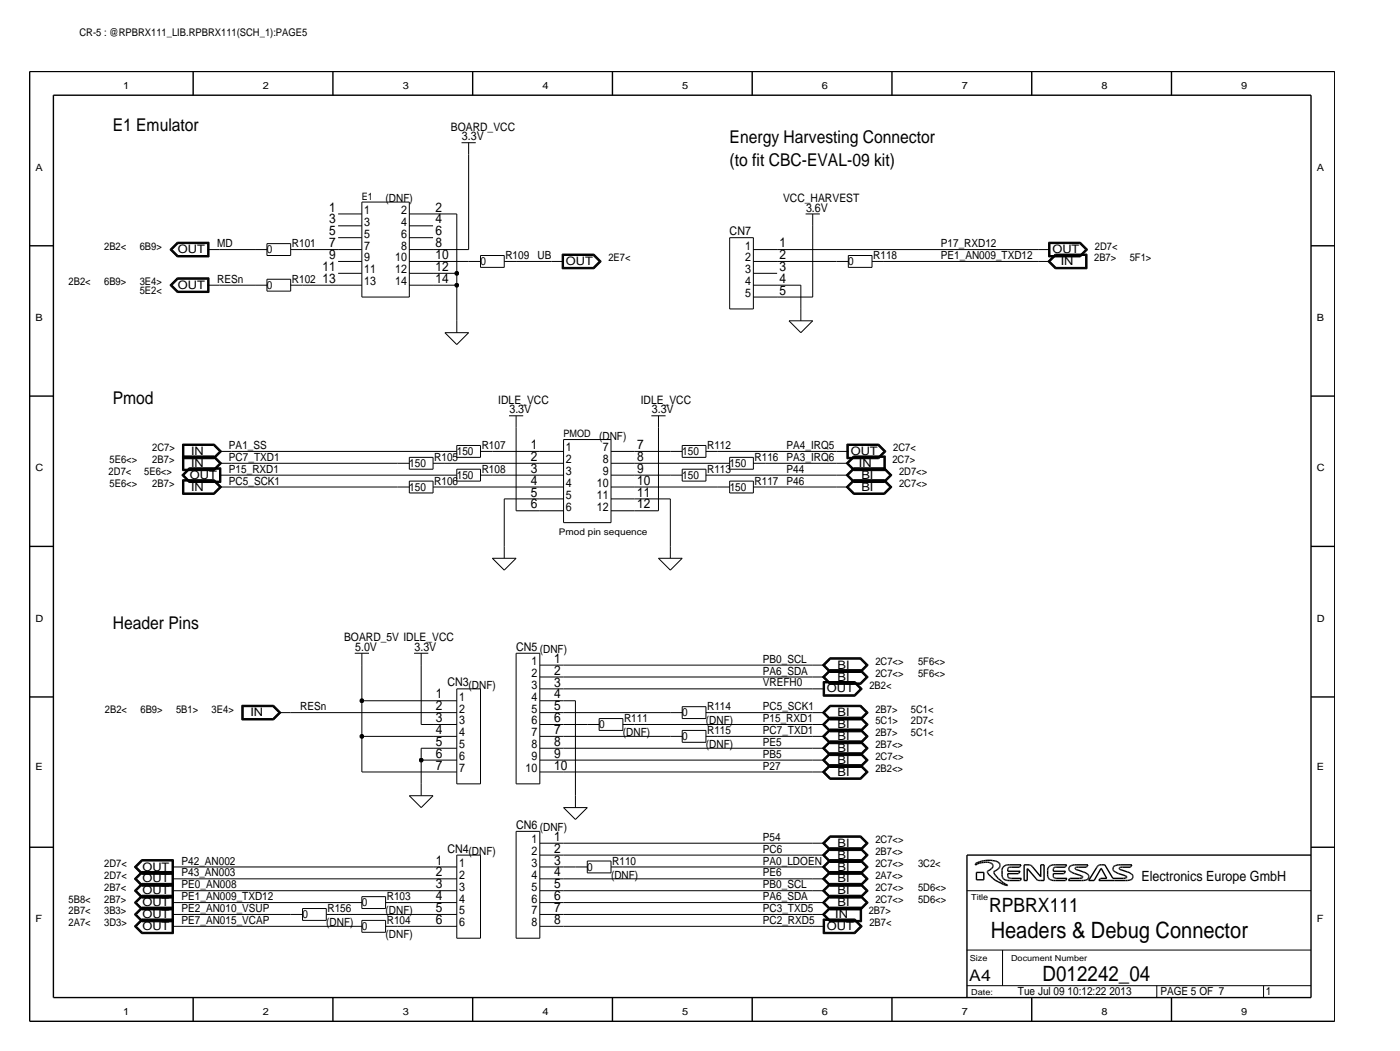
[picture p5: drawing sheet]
<svg xmlns="http://www.w3.org/2000/svg" width="300mm" height="225mm" viewBox="0 0 300 225" stroke-linecap="round" stroke-linejoin="round" font-family="sans-serif">
<defs><g id="words">
<text font-size="4.8" x="212.1" y="200.7">Headers &amp; Debug Connector</text>
<text font-size="4.5" x="223.2" y="209.9">D012242_04</text>
<text font-size="4.2" x="211.8" y="195.1">RPBRX111</text>
<g font-size="3.8">
<text x="24.1" y="28">E1 Emulator</text>
<text x="156.2" y="30.5">Energy Harvesting Connector</text>
<text x="156.2" y="35.6">(to fit CBC-EVAL-09 kit)</text>
<text x="24.1" y="86.4">Pmod</text>
<text x="24.1" y="134.7">Header Pins</text>
</g>
<text font-size="3.4" x="207.5" y="209.9">A4</text>
<text font-size="3" x="244.3" y="188.5">Electronics Europe GmbH</text>
<g font-size="2.9">
<text x="70.5" y="47.8">3</text>
<text x="70.5" y="45.3">1</text>
<text x="93.2" y="47.8">4</text>
<text x="93.2" y="45.3">2</text>
<text x="70.5" y="52.9">7</text>
<text x="70.5" y="50.3">5</text>
<text x="93.2" y="52.9">8</text>
<text x="93.2" y="50.3">6</text>
<text x="166.9" y="52.9">1</text>
<text x="69" y="58">11</text>
<text x="70.5" y="55.4">9</text>
<text x="93.2" y="55.4">10</text>
<text x="93.2" y="58">12</text>
<text x="166.9" y="58">3</text>
<text x="166.9" y="55.4">2</text>
<text x="69" y="60.5">13</text>
<text x="93.2" y="60.5">14</text>
<text x="166.9" y="63">5</text>
<text x="166.9" y="60.5">4</text>
<text x="113.6" y="101.1">3</text>
<text x="113.6" y="98.6">2</text>
<text x="113.6" y="96.1">1</text>
<text x="136.4" y="101.1">9</text>
<text x="136.4" y="98.6">8</text>
<text x="136.4" y="96.1">7</text>
<text x="113.6" y="106.2">5</text>
<text x="113.6" y="103.7">4</text>
<text x="136.4" y="106.2">11</text>
<text x="136.4" y="103.7">10</text>
<text x="113.6" y="108.8">6</text>
<text x="136.4" y="108.8">12</text>
<text x="118.6" y="141.8">1</text>
<text x="93.3" y="149.4">1</text>
<text x="118.6" y="149.4">4</text>
<text x="118.6" y="146.9">3</text>
<text x="118.6" y="144.3">2</text>
<text x="93.3" y="154.5">3</text>
<text x="93.3" y="151.9">2</text>
<text x="118.6" y="154.5">6</text>
<text x="118.6" y="151.9">5</text>
<text x="93.3" y="159.6">5</text>
<text x="93.3" y="157">4</text>
<text x="118.6" y="159.6">8</text>
<text x="118.6" y="157">7</text>
<text x="93.3" y="164.6">7</text>
<text x="93.3" y="162.1">6</text>
<text x="118.6" y="164.6">10</text>
<text x="118.6" y="162.1">9</text>
<text x="118.6" y="179.9">1</text>
<text x="93.3" y="185">1</text>
<text x="118.6" y="185">3</text>
<text x="118.6" y="182.4">2</text>
<text x="93.3" y="190">3</text>
<text x="93.3" y="187.5">2</text>
<text x="118.6" y="190">5</text>
<text x="118.6" y="187.5">4</text>
<text x="93.3" y="197.7">6</text>
<text x="93.3" y="195.1">5</text>
<text x="93.3" y="192.6">4</text>
<text x="118.6" y="197.7">8</text>
<text x="118.6" y="195.1">7</text>
<text x="118.6" y="192.6">6</text>
</g>
<g font-size="2.6">
<text x="98.9" y="30">3.3V</text>
<text x="78" y="45.8">1</text>
<text x="85.9" y="45.8">2</text>
<text x="172.6" y="45.3">3.6V</text>
<text x="78" y="53.4">7</text>
<text x="78" y="50.8">5</text>
<text x="78" y="48.3">3</text>
<text x="85.9" y="53.4">8</text>
<text x="85.9" y="50.8">6</text>
<text x="85.9" y="48.3">4</text>
<text x="156.2" y="50.3">CN7</text>
<text x="159.5" y="53.4">1</text>
<text x="78" y="58.5">11</text>
<text x="78" y="55.9">9</text>
<text x="84.6" y="58.5">12</text>
<text x="84.6" y="55.9">10</text>
<text x="159.5" y="58.5">3</text>
<text x="159.5" y="55.9">2</text>
<text x="78" y="61">13</text>
<text x="84.6" y="61">14</text>
<text x="159.5" y="63.6">5</text>
<text x="159.5" y="61">4</text>
<text x="109.1" y="88.4">3.3V</text>
<text x="139.5" y="88.4">3.3V</text>
<text x="121.2" y="101.6">3</text>
<text x="121.2" y="99.1">2</text>
<text x="121.2" y="96.6">1</text>
<text x="129" y="101.6">9</text>
<text x="129" y="99.1">8</text>
<text x="129" y="96.6">7</text>
<text x="121.2" y="106.7">5</text>
<text x="121.2" y="104.2">4</text>
<text x="127.8" y="106.7">11</text>
<text x="127.8" y="104.2">10</text>
<text x="121.2" y="109.3">6</text>
<text x="127.8" y="109.3">12</text>
<text x="76" y="139.2">5.0V</text>
<text x="88.7" y="139.2">3.3V</text>
<text x="110.5" y="139.2">CN5</text>
<text x="113.8" y="142.3">1</text>
<text x="95.8" y="146.9">CN3(DNF)</text>
<text x="98.3" y="149.9">1</text>
<text x="113.8" y="144.8">2</text>
<text x="113.8" y="147.4">3</text>
<text x="113.8" y="149.9">4</text>
<text x="98.3" y="155">3</text>
<text x="98.3" y="152.4">2</text>
<text x="113.8" y="155">6</text>
<text x="113.8" y="152.4">5</text>
<text x="98.3" y="160.1">5</text>
<text x="98.3" y="157.5">4</text>
<text x="113.8" y="160.1">8</text>
<text x="113.8" y="157.5">7</text>
<text x="98.3" y="165.2">7</text>
<text x="98.3" y="162.6">6</text>
<text x="112.5" y="165.1">10</text>
<text x="113.8" y="162.6">9</text>
<text x="110.5" y="177.3">CN6</text>
<text x="95.8" y="182.4">CN4(DNF)</text>
<text x="98.3" y="185.5">1</text>
<text x="113.8" y="185.5">3</text>
<text x="113.8" y="182.9">2</text>
<text x="113.8" y="180.4">1</text>
<text x="98.3" y="190.5">3</text>
<text x="98.3" y="188">2</text>
<text x="113.8" y="190.5">5</text>
<text x="113.8" y="188">4</text>
<text x="98.3" y="195.6">5</text>
<text x="98.3" y="193.1">4</text>
<text x="113.8" y="195.6">7</text>
<text x="113.8" y="193.1">6</text>
<text x="98.3" y="198.2">6</text>
<text x="113.8" y="198.2">8</text>
</g>
<g font-size="2.5">
<text x="96.5" y="28">BOARD_VCC</text>
<text x="167.6" y="43.2">VCC_HARVEST</text>
<text x="38.1" y="54.2">OUT</text>
<text x="121.2" y="56.7">OUT</text>
<text x="225.3" y="54.2">OUT</text>
<text x="227.1" y="56.7">IN</text>
<text x="38.1" y="61.8">OUT</text>
<text x="106.7" y="86.4">IDLE_VCC</text>
<text x="137.2" y="86.4">IDLE_VCC</text>
<text x="40.9" y="99.9">IN</text>
<text x="40.9" y="97.3">IN</text>
<text x="182.1" y="97.3">OUT</text>
<text x="183.9" y="99.9">IN</text>
<text x="40.6" y="102.4">OUT</text>
<text x="40.9" y="105">IN</text>
<text x="184.4" y="105">BI</text>
<text x="184.4" y="102.4">BI</text>
<text x="73.7" y="137.2">BOARD_5V IDLE_VCC</text>
<text x="179.3" y="143.1">BI</text>
<text x="177" y="148.1">OUT</text>
<text x="179.3" y="145.6">BI</text>
<text x="53.6" y="153.2">IN</text>
<text x="179.3" y="153.2">BI</text>
<text x="179.3" y="155.8">BI</text>
<text x="179.3" y="158.3">BI</text>
<text x="179.3" y="160.8">BI</text>
<text x="179.3" y="163.4">BI</text>
<text x="179.3" y="165.9">BI</text>
<text x="179.3" y="181.2">BI</text>
<text x="179.3" y="183.7">BI</text>
<text x="30.5" y="191.3">OUT</text>
<text x="30.5" y="188.8">OUT</text>
<text x="30.5" y="186.2">OUT</text>
<text x="179.3" y="186.2">BI</text>
<text x="179.3" y="188.8">BI</text>
<text x="179.3" y="191.3">BI</text>
<text x="30.5" y="196.4">OUT</text>
<text x="30.5" y="193.9">OUT</text>
<text x="178.8" y="196.4">IN</text>
<text x="179.3" y="193.9">BI</text>
<text x="30.5" y="198.9">OUT</text>
<text x="177" y="198.9">OUT</text>
</g>
<g font-size="2.4">
<text x="82.5" y="43.2">(DNF)</text>
<text x="46.5" y="52.9">MD</text>
<text x="62.5" y="52.9">R101</text>
<text x="201.4" y="52.9">P17_RXD12</text>
<text x="57.1" y="54.2">0</text>
<text x="102.9" y="56.7">0</text>
<text x="108.2" y="55.4">R109</text>
<text x="115.1" y="55.4">UB</text>
<text x="181.6" y="56.7">0</text>
<text x="186.9" y="55.4">R118</text>
<text x="201.4" y="55.4">PE1_AN009_TXD12</text>
<text x="46.5" y="60.5">RESn</text>
<text x="57.1" y="61.8">0</text>
<text x="62.5" y="60.5">R102</text>
<text x="128.3" y="94">(DNF)</text>
<text x="49" y="98.6">PC7_TXD1</text>
<text x="49" y="96.1">PA1_SS</text>
<text x="49" y="101.1">P15_RXD1</text>
<text x="87.6" y="99.9">150</text>
<text x="93" y="98.6">R105</text>
<text x="97.8" y="97.3">150</text>
<text x="103.1" y="101.1">R108</text>
<text x="103.1" y="96.1">R107</text>
<text x="146.1" y="97.3">150</text>
<text x="151.4" y="101.1">R113</text>
<text x="151.4" y="96.1">R112</text>
<text x="156.2" y="99.9">150</text>
<text x="161.5" y="98.6">R116</text>
<text x="168.4" y="96.1">PA4_IRQ5</text>
<text x="168.4" y="98.6">PA3_IRQ6</text>
<text x="168.4" y="101.1">P44</text>
<text x="49" y="103.7">PC5_SCK1</text>
<text x="87.6" y="105">150</text>
<text x="93" y="103.7">R106</text>
<text x="97.8" y="102.4">150</text>
<text x="146.1" y="102.4">150</text>
<text x="156.2" y="105">150</text>
<text x="161.5" y="103.7">R117</text>
<text x="168.4" y="103.7">P46</text>
<text x="115.6" y="139.8">(DNF)</text>
<text x="163.3" y="141.8">PB0_SCL</text>
<text x="163.3" y="146.9">VREFH0</text>
<text x="163.3" y="144.3">PA6_SDA</text>
<text x="64.3" y="151.9">RESn</text>
<text x="128.3" y="155.8">0</text>
<text x="133.6" y="154.5">R111</text>
<text x="146" y="153.2">0</text>
<text x="151.1" y="155">(DNF)</text>
<text x="151.4" y="151.9">R114</text>
<text x="163.3" y="151.9">PC5_SCK1</text>
<text x="163.3" y="154.5">P15_RXD1</text>
<text x="133.4" y="157.5">(DNF)</text>
<text x="146" y="158.3">0</text>
<text x="151.1" y="160.1">(DNF)</text>
<text x="151.4" y="157">R115</text>
<text x="163.3" y="157">PC7_TXD1</text>
<text x="163.3" y="159.6">PE5</text>
<text x="163.3" y="164.6">P27</text>
<text x="163.3" y="162.1">PB5</text>
<text x="115.6" y="177.9">(DNF)</text>
<text x="163.3" y="179.9">P54</text>
<text x="38.9" y="185">P42_AN002</text>
<text x="131.1" y="185">R110</text>
<text x="163.3" y="185">PA0_LDOEN</text>
<text x="163.3" y="182.4">PC6</text>
<text x="38.9" y="190">PE0_AN008</text>
<text x="38.9" y="187.5">P43_AN003</text>
<text x="125.7" y="186.2">0</text>
<text x="130.8" y="188">(DNF)</text>
<text x="163.3" y="190">PB0_SCL</text>
<text x="163.3" y="187.5">PE6</text>
<text x="38.9" y="195.1">PE2_AN010_VSUP</text>
<text x="38.9" y="197.7">PE7_AN015_VCAP</text>
<text x="38.9" y="192.6">PE1_AN009_TXD12</text>
<text x="64.8" y="196.4">0</text>
<text x="70.1" y="195.1">R156</text>
<text x="77.5" y="193.9">0</text>
<text x="82.6" y="195.6">(DNF)</text>
<text x="82.8" y="197.7">R104</text>
<text x="82.8" y="192.6">R103</text>
<text x="163.3" y="192.6">PA6_SDA</text>
<text x="163.3" y="195.1">PC3_TXD5</text>
<text x="163.3" y="197.7">PC2_RXD5</text>
<text x="69.9" y="198.2">(DNF)</text>
<text x="77.5" y="198.9">0</text>
<text x="82.6" y="200.7">(DNF)</text>
<text x="217.9" y="212.9">Tue Jul 09 10:12:22 2013</text>
<text x="248.4" y="212.9">PAGE 5 OF 7</text>
<text x="271" y="212.9">1</text>
</g>
<g font-size="2.3">
<text x="17" y="7.7">CR-5 : @RPBRX111_LIB.RPBRX111(SCH_1):PAGE5</text>
<text x="22.3" y="53.4">2B2&lt;</text>
<text x="29.9" y="53.4">6B9&gt;</text>
<text x="234.4" y="53.4">2D7&lt;</text>
<text x="130.2" y="55.9">2E7&lt;</text>
<text x="234.2" y="55.9">2B7&gt;</text>
<text x="241.9" y="55.9">5F1&gt;</text>
<text x="14.7" y="61">2B2&lt;</text>
<text x="22.3" y="61">6B9&gt;</text>
<text x="29.9" y="62.8">5E2&lt;</text>
<text x="29.9" y="61">3E4&gt;</text>
<text x="23.3" y="101.7">2D7&lt;</text>
<text x="23.5" y="99.1">5E6&lt;&gt;</text>
<text x="30.9" y="101.7">5E6&lt;&gt;</text>
<text x="32.6" y="99.1">2B7&gt;</text>
<text x="32.6" y="96.6">2C7&gt;</text>
<text x="191.1" y="99.1">2C7&gt;</text>
<text x="191.2" y="96.6">2C7&lt;</text>
<text x="192.5" y="101.7">2D7&lt;&gt;</text>
<text x="23.5" y="104.2">5E6&lt;&gt;</text>
<text x="32.6" y="104.2">2B7&gt;</text>
<text x="192.5" y="104.2">2C7&lt;&gt;</text>
<text x="187.4" y="142.3">2C7&lt;&gt;</text>
<text x="196.5" y="142.3">5F6&lt;&gt;</text>
<text x="186.1" y="147.4">2B2&lt;</text>
<text x="187.4" y="144.8">2C7&lt;&gt;</text>
<text x="196.5" y="144.8">5F6&lt;&gt;</text>
<text x="22.5" y="152.4">2B2&lt;</text>
<text x="30.1" y="152.4">6B9&gt;</text>
<text x="37.7" y="152.4">5B1&gt;</text>
<text x="45.3" y="152.4">3E4&gt;</text>
<text x="187.4" y="152.4">2B7&gt;</text>
<text x="187.4" y="155">5C1&gt;</text>
<text x="195" y="152.4">5C1&lt;</text>
<text x="195" y="155">2D7&lt;</text>
<text x="187.4" y="160.1">2B7&lt;&gt;</text>
<text x="187.4" y="157.5">2B7&gt;</text>
<text x="195" y="157.5">5C1&lt;</text>
<text x="187.4" y="165.2">2B2&lt;&gt;</text>
<text x="187.4" y="162.6">2C7&lt;&gt;</text>
<text x="22.3" y="185.5">2D7&lt;</text>
<text x="187.4" y="180.4">2C7&lt;&gt;</text>
<text x="187.4" y="185.5">2C7&lt;&gt;</text>
<text x="187.4" y="182.9">2B7&lt;&gt;</text>
<text x="196.5" y="185.5">3C2&lt;</text>
<text x="22.3" y="190.5">2B7&lt;</text>
<text x="22.3" y="188">2D7&lt;</text>
<text x="187.4" y="188">2A7&lt;&gt;</text>
<text x="187.4" y="190.5">2C7&lt;&gt;</text>
<text x="196.5" y="190.5">5D6&lt;&gt;</text>
<text x="14.7" y="193.1">5B8&lt;</text>
<text x="14.7" y="195.6">2B7&lt;</text>
<text x="22.3" y="193.1">2B7&gt;</text>
<text x="22.3" y="195.6">3B3&gt;</text>
<text x="186" y="195.6">2B7&gt;</text>
<text x="187.4" y="193.1">2C7&lt;&gt;</text>
<text x="196.5" y="193.1">5D6&lt;&gt;</text>
<text x="14.7" y="198.2">2A7&lt;</text>
<text x="22.3" y="198.2">3D3&gt;</text>
<text x="186.1" y="198.2">2B7&lt;</text>
</g>
<g font-size="2.2">
<text x="77.5" y="42.7">E1</text>
<text x="120.6" y="93.5">PMOD</text>
</g>
<g font-size="2.1">
<text x="26.4" y="19.1">1</text>
<text x="56.3" y="19.1">2</text>
<text x="86.2" y="19.1">3</text>
<text x="116.1" y="19.1">4</text>
<text x="146.1" y="19.1">5</text>
<text x="176" y="19.1">6</text>
<text x="205.9" y="19.1">7</text>
<text x="235.8" y="19.1">8</text>
<text x="265.7" y="19.1">9</text>
<text x="7.6" y="36.5">A</text>
<text x="281.9" y="36.5">A</text>
<text x="7.6" y="68.7">B</text>
<text x="281.9" y="68.7">B</text>
<text x="7.6" y="100.8">C</text>
<text x="281.9" y="100.8">C</text>
<text x="7.6" y="133">D</text>
<text x="281.9" y="133">D</text>
<text x="7.6" y="164.7">E</text>
<text x="281.9" y="164.7">E</text>
<text x="7.6" y="197.3">F</text>
<text x="281.9" y="197.3">F</text>
<text x="26.4" y="217.2">1</text>
<text x="56.3" y="217.2">2</text>
<text x="86.2" y="217.2">3</text>
<text x="116.1" y="217.2">4</text>
<text x="146.1" y="217.2">5</text>
<text x="176" y="217.2">6</text>
<text x="205.9" y="217.2">7</text>
<text x="235.8" y="217.2">8</text>
<text x="265.7" y="217.2">9</text>
</g>
<text font-size="2" x="119.6" y="114.4">Pmod pin sequence</text>
<g font-size="1.8">
<text x="207.9" y="192.6">Title</text>
<text x="207.6" y="205.7">Size</text>
<text x="216.5" y="205.7">Document Number</text>
<text x="207.9" y="212.9">Date:</text>
</g>
</g></defs>
<!-- layer: Nets -->
<g fill="none" stroke="#000" stroke-width=".21">
<path d="M100.3 33.1v20.3zM47 53.4h7.6zM64.8 53.4h7.6zM92.7 45.8h5.1zM92.7 53.4h7.6zM92.7 58.5h5.1zM92.7 55.9h7.6zM97.8 45.8v12.7zM97.8 58.5v2.5zM110.5 55.9h7.6zM166.4 55.9h12.7zM166.4 53.4h55.8z"/>
<path d="M174 48.3v15.3zM189.2 55.9h33.1zM47 61h7.6zM64.8 61h7.6zM92.7 61h5.1zM97.8 61v7.6zM166.4 61h5.1zM166.4 63.6h7.6zM171.4 61v5.1zM49.5 96.6h45.7zM49.5 99.1h35.6zM95.2 99.1h20.4z"/>
<path d="M105.4 96.6h10.2zM110.5 91.5v17.8zM135.9 99.1h17.8zM135.9 96.6h7.6zM141 91.5v17.8zM153.7 96.6h25.4zM163.8 99.1h15.3zM49.5 104.2h35.6zM49.5 101.7h45.7zM95.3 104.2h20.3zM105.4 101.7h10.2zM107.9 106.7h7.7z"/>
<path d="M107.9 106.7v10.2zM110.5 109.3h5.1zM135.9 106.7h7.6zM135.9 101.7h7.6zM135.9 104.2h17.8zM135.9 109.3h5.1zM143.5 106.7v10.2zM153.7 101.7h25.4zM163.8 104.2h15.3zM62.2 152.5h30.5zM77.5 157.5v7.7zM77.5 149.9v7.6z"/>
<path d="M77.5 142.3v7.6zM77.5 157.5h15.2zM77.5 149.9h15.2zM90.2 142.3v12.7zM90.2 155h2.5zM120.6 149.9h2.6zM120.6 144.8h53.4zM120.6 142.3h53.4zM120.6 155h5.1zM120.6 147.4h53.4zM120.7 152.5h22.8zM120.7 157.5h22.8z"/>
<path d="M123.2 149.9v20.3zM135.9 155h38.1zM153.7 157.5h20.3zM153.7 152.5h20.3zM77.5 165.2h15.2zM90.2 160.1v2.5zM90.2 162.6v5.1zM90.2 160.1h2.5zM90.2 162.6h2.5zM120.6 165.2h53.4zM120.6 162.6h53.4zM120.6 160.1h53.4z"/>
<path d="M39.4 193.1h35.5zM39.4 198.2h35.5zM39.4 195.6h22.8zM39.4 185.5h53.3zM39.4 188h53.3zM39.4 190.6h53.3zM72.4 195.6h20.3zM85.1 193.1h7.6zM85.1 198.2h7.6zM120.6 188h53.4zM120.6 182.9h53.4zM120.6 180.4h53.4z"/>
<path d="M120.6 185.5h2.6zM120.6 198.2h53.4zM120.6 195.6h53.4zM120.6 193.1h53.4zM120.6 190.6h53.4zM133.3 185.5h40.7z"/>
</g>
<g fill="#000" stroke="#000" stroke-width=".21">
<circle cx="97.8" cy="58.5" r=".41"/>
<circle cx="97.8" cy="61" r=".41"/>
<circle cx="77.5" cy="149.9" r=".41"/>
<circle cx="77.5" cy="157.5" r=".41"/>
<circle cx="90.2" cy="162.6" r=".41"/>
</g>
<!-- layer: Components -->
<g fill="none" stroke="#000" stroke-width=".21">
<path d="M98.8 30.5h3.1zM100.3 30.5v2.6zM36.4 53.4l1.5 1.6zM36.4 53.4l1.5-1.6zM36.5 53.4l1.5-1.5zM36.5 53.4l1.5 1.5zM36.7 53.4l1.3-1.4zM36.7 53.4l1.3 1.4zM36.8 53.4l1.3-1.3zM36.8 53.4l1.3 1.3zM37.9 59.4h6.9zM37.9 51.8h6.9z"/>
<path d="M37.9 55h6.9zM38 54.9h6.7zM38 59.5h6.7zM38 51.9h6.7zM38 54.8h6.6zM38 59.6h6.6zM38 52h6.6zM38.1 59.7h6.3zM38.1 52.1h6.3zM38.1 54.7h6.3zM44.4 53.4h2.6zM44.4 59.7v2.6z"/>
<path d="M44.4 52.1v2.6zM44.6 59.6v2.8zM44.6 52v2.8zM44.7 59.5v3zM44.7 51.9v3zM44.8 59.4v3.2zM44.8 51.8v3.2zM54.6 53.4h2.5zM57.1 54.7h5.1zM57.1 59.7v2.6zM57.1 59.7h5.1zM57.1 52.1v2.6z"/>
<path d="M57.1 52.1h5.1zM62.2 59.7v2.6zM62.2 53.4h2.6zM62.2 52.1v2.6zM72.4 58.5h5.1zM72.4 55.9h5.1zM72.4 53.4h5.1zM72.4 50.9h5.1zM72.4 48.3h5.1zM72.4 45.8h5.1zM77.5 43.2h10.1zM77.5 43.2v20.4z"/>
<path d="M87.6 43.2v20.4zM87.6 58.5h5.1zM87.6 55.9h5.1zM87.6 53.4h5.1zM87.6 50.9h5.1zM87.6 48.3h5.1zM87.6 45.8h5.1zM100.3 55.9h2.6zM102.9 57.2h5zM102.9 54.7v2.5zM102.9 54.7h5.1zM107.9 55.9h2.6z"/>
<path d="M107.9 54.7v2.5zM118.1 55.9h2.6zM120.3 54.4h6.9zM120.3 57.5h6.9zM120.3 54.4v3.1zM120.4 54.5h6.7zM120.4 54.5v2.9zM120.4 57.4h6.7zM120.5 54.6v2.7zM120.5 57.3h6.6zM120.5 54.6h6.6zM120.6 54.7h6.4z"/>
<path d="M120.6 54.7v2.5zM120.6 57.2h6.4zM127 57.2l1.3-1.3zM127 54.7l1.3 1.2zM127.1 57.3l1.3-1.4zM127.1 54.6l1.3 1.3zM127.1 54.5l1.5 1.4zM127.1 57.4l1.5-1.5zM127.2 54.4l1.5 1.5zM127.2 57.5l1.5-1.6zM156.2 50.9h5.1zM156.2 50.9v15.2z"/>
<path d="M161.3 50.9v15.2zM161.3 58.5h5.1zM161.3 55.9h5.1zM161.3 53.4h5.1zM172.5 45.8h3zM174 45.8v2.5zM179.1 55.9h2.5zM181.6 54.7v2.5zM181.6 54.7h5.1zM181.6 57.2h5.1zM186.7 55.9h2.5zM186.7 54.7v2.5z"/>
<path d="M222.2 53.4h2.6zM222.2 55.9h2.6zM224.3 55.9l1.6 1.6zM224.3 55.9l1.6-1.5zM224.5 55.9l1.5 1.5zM224.5 55h6.8zM224.5 51.8v3.2zM224.5 51.8h6.8zM224.6 51.9v3zM224.6 54.9h6.6zM224.6 51.9h6.6zM224.6 55.9l1.4-1.3z"/>
<path d="M224.6 55.9l1.4 1.4zM224.7 52v2.8zM224.7 54.8h6.5zM224.7 52h6.5zM224.8 55.9l1.3 1.3zM224.8 52.1v2.6zM224.8 54.7h6.3zM224.8 55.9l1.3-1.2zM224.8 52.1h6.3zM225.9 54.4h6.8zM225.9 57.5h6.8zM226 54.5h6.6z"/>
<path d="M226 54.5l-1.5 1.4zM226 57.4h6.6zM226 54.6h6.5zM226 57.3h6.5zM226.1 54.7h6.3zM226.1 57.2h6.3zM231.1 52.1l1.3 1.3zM231.1 54.7l1.3-1.3zM231.2 54.8l1.4-1.4zM231.2 52l1.4 1.4zM231.2 51.9l1.5 1.5zM231.2 54.9l1.5-1.5z"/>
<path d="M231.3 51.8l1.6 1.6zM231.3 55l1.6-1.6zM232.4 54.7v2.5zM232.5 54.6v2.7zM232.6 54.5v2.9zM232.7 54.4v3.1zM36.4 61l1.5 1.6zM36.4 61l1.5-1.6zM36.5 61l1.5-1.5zM36.5 61l1.5 1.5zM36.7 61l1.3-1.4zM36.7 61l1.3 1.4z"/>
<path d="M36.8 61l1.3-1.3zM36.8 61l1.3 1.3zM37.9 62.6h6.9zM38 62.5h6.7zM38 62.4h6.6zM38.1 62.3h6.3zM44.4 61h2.6zM54.6 61h2.5zM57.1 62.3h5.1zM62.2 61h2.6zM72.4 61h5.1zM77.5 63.6h10.1z"/>
<path d="M87.6 61h5.1zM95.2 71.2l2.6 2.5zM95.2 71.2h5.1zM97.8 68.6v2.6zM100.3 71.2l-2.5 2.5zM156.2 66.1h5.1zM161.3 63.6h5.1zM161.3 61h5.1zM168.9 68.6h5.1zM168.9 68.6l2.5 2.6zM171.4 71.2l2.6-2.6zM171.4 66.1v2.5z"/>
<path d="M39.1 97.5v3.2zM39.1 95v3.1zM39.1 98.1h6.8zM39.1 97.5h6.8zM39.1 95h6.8zM39.2 97.6h6.6zM39.2 95.1h6.6zM39.2 97.6v3zM39.2 95.1v2.9zM39.2 98h6.6zM39.3 97.7v2.8zM39.3 95.2v2.7z"/>
<path d="M39.3 97.9h6.5zM39.3 97.7h6.5zM39.3 95.2h6.5zM39.4 97.8h6.3zM39.4 95.3h6.3zM39.4 97.8v2.6zM39.4 95.3v2.5zM45.7 97.8l1.3 1.3zM45.7 95.3l1.3 1.3zM45.7 97.8l1.3-1.2zM45.8 97.9l1.3-1.3zM45.8 97.7l1.3 1.4z"/>
<path d="M45.8 95.2l1.3 1.4zM45.8 97.6l1.5 1.5zM45.8 95.1l1.5 1.5zM45.8 98l1.5-1.4zM45.9 98.1l1.5-1.5zM45.9 97.5l1.5 1.6zM45.9 95l1.5 1.6zM47 99.1h2.5zM47 96.6h2.5zM47 99.1l-1.3 1.3zM47.3 99.1l-1.5 1.5zM85.1 99.1h2.5z"/>
<path d="M87.6 97.8v2.6zM87.6 97.8h5.1zM92.7 99.1h2.6zM92.7 97.8v2.6zM95.2 96.6h2.6zM97.8 95.3v2.5zM97.8 95.3h5.1zM97.8 97.8h5.1zM102.9 96.6h2.5zM102.9 95.3v2.5zM109 89h3zM110.5 89v2.5z"/>
<path d="M115.6 99.1h5zM115.6 96.6h5zM120.6 94h10.2zM120.6 94v17.8zM130.8 99.1h5.1zM130.8 96.6h5.1zM130.8 94v17.8zM139.4 89h3.1zM141 89v2.5zM143.5 96.6h2.5zM146 97.8h5.1zM146 95.3v2.5z"/>
<path d="M146 95.3h5.1zM151.1 96.6h2.6zM151.1 95.3v2.5zM153.7 99.1h2.5zM156.2 97.8v2.6zM156.2 97.8h5.1zM161.3 99.1h2.5zM161.3 97.8v2.6zM179.1 99.1h2.5zM179.1 96.6h2.5zM181.2 99.1l1.5-1.6zM181.2 99.1l1.5 1.6z"/>
<path d="M181.3 98.1h6.8zM181.3 95v3.1zM181.3 95h6.8zM181.3 99.1l1.5 1.5zM181.4 95.1v2.9zM181.4 98h6.7zM181.4 95.1h6.7zM181.5 99.1l1.3-1.4zM181.5 99.1l1.3 1.4zM181.5 95.2v2.7zM181.5 97.9h6.5zM181.5 95.2h6.5z"/>
<path d="M181.6 99.1l1.3-1.3zM181.6 95.3h6.4zM181.6 95.3v2.5zM181.6 97.8h6.4zM181.6 99.1l1.3 1.3zM182.7 97.5h6.8zM182.8 97.6l-1.5 1.5zM182.8 97.6h6.6zM182.8 97.7h6.5zM182.9 97.8h6.3zM188 97.8l1.2-1.2zM188 95.3l1.2 1.3z"/>
<path d="M188 97.9l1.4-1.3zM188 95.2l1.4 1.4zM188.1 98l1.4-1.4zM188.1 95.1l1.4 1.5zM188.1 95l1.6 1.6zM188.1 98.1l1.6-1.5zM189.2 97.8v2.6zM189.3 97.7v2.8zM189.4 97.6v3zM189.5 97.5v3.2zM38.9 101.7l1.6-1.6zM38.9 101.7l1.6 1.5z"/>
<path d="M39.1 100.7h6.8zM39.1 102.6v3.2zM39.1 105.8h6.8zM39.1 102.6h6.8zM39.1 101.7l1.4 1.4zM39.2 102.7h6.6zM39.2 100.6h6.6zM39.2 102.7v3zM39.2 105.7h6.6zM39.2 101.7l1.4-1.4zM39.2 101.7l1.4 1.3zM39.3 100.5h6.5z"/>
<path d="M39.3 102.8v2.8zM39.3 105.6h6.5zM39.3 102.8h6.5zM39.4 101.7l1.2 1.2zM39.4 102.9h6.3zM39.4 100.4h6.3zM39.4 101.7l1.2-1.3zM39.4 102.9v2.6zM39.4 105.5h6.3zM40.5 103.2h6.8zM40.5 100.1h6.8zM40.5 100.2l-1.4 1.5z"/>
<path d="M40.5 103.1h6.7zM40.5 100.2h6.7zM40.6 100.3h6.5zM40.6 103h6.5zM40.6 102.9h6.4zM40.6 100.4h6.4zM45.7 102.9l1.3 1.3zM45.8 100.5l1.3-1.4zM45.8 105.6l1.3-1.4zM45.8 102.8l1.3 1.4zM45.8 102.7l1.5 1.5zM45.8 105.7l1.5-1.5z"/>
<path d="M45.9 100.7l1.5-1.6zM45.9 105.8l1.5-1.6zM45.9 102.6l1.5 1.6zM47 101.7h2.5zM47 104.2h2.5zM47 100.4v2.5zM47 104.2l-1.3 1.3zM47.1 100.3v2.7zM47.2 100.2v2.9zM47.3 100.1v3.1zM85.1 104.2h2.5zM87.6 102.9v2.6z"/>
<path d="M87.6 102.9h5.1zM87.6 100.4h5.1zM87.6 105.5h5.1zM92.7 104.2h2.6zM92.7 102.9v2.6zM95.2 101.7h2.6zM97.8 100.4v2.5zM97.8 100.4h5.1zM97.8 102.9h5.1zM102.9 101.7h2.5zM102.9 100.4v2.5zM105.4 119.4h5.1z"/>
<path d="M105.4 119.4l2.5 2.6zM107.9 116.9v2.5zM110.5 119.4l-2.6 2.6zM115.6 109.3h5zM115.6 106.7h5zM115.6 104.2h5zM115.6 101.7h5zM120.6 111.8h10.2zM130.8 109.3h5.1zM130.8 106.7h5.1zM130.8 104.2h5.1zM130.8 101.7h5.1z"/>
<path d="M141 119.4h5zM141 119.4l2.5 2.6zM143.5 101.7h2.5zM143.5 116.9v2.5zM146 102.9h5.1zM146 100.4v2.5zM146 100.4h5.1zM146 119.4l-2.5 2.6zM151.1 101.7h2.6zM151.1 100.4v2.5zM153.7 104.2h2.5zM156.2 105.5h5.1z"/>
<path d="M156.2 100.4h5.1zM156.2 102.9v2.6zM156.2 102.9h5.1zM161.3 104.2h2.5zM161.3 102.9v2.6zM179.1 104.2h2.5zM179.1 101.7h2.5zM181.2 104.2l1.5-1.6zM181.2 101.7l1.5-1.6zM181.2 104.2l1.5 1.6zM181.2 101.7l1.5 1.5zM181.3 104.2l1.5-1.5z"/>
<path d="M181.3 101.7l1.5-1.5zM181.3 104.2l1.5 1.5zM181.3 101.7l1.5 1.4zM181.5 104.2l1.3-1.4zM181.5 101.7l1.3-1.4zM181.5 104.2l1.3 1.4zM181.5 101.7l1.3 1.3zM181.6 104.2l1.3-1.3zM181.6 101.7l1.3-1.3zM181.6 104.2l1.3 1.3zM181.6 101.7l1.3 1.2zM182.7 102.6h6.7z"/>
<path d="M182.7 100.1h6.7zM182.7 105.8h6.7zM182.7 103.2h6.7zM182.7 100.7h6.8zM182.8 102.7h6.5zM182.8 100.2h6.5zM182.8 105.7h6.5zM182.8 103.1h6.5zM182.8 100.6h6.6zM182.8 105.6h6.5zM182.8 103h6.5zM182.8 100.5h6.5z"/>
<path d="M182.8 102.8h6.5zM182.8 100.3h6.5zM182.9 100.4h6.3zM182.9 105.5h6.3zM182.9 102.9h6.3zM189.2 102.9l1.3 1.3zM189.2 100.4l1.3 1.3zM189.2 105.5l1.3-1.3zM189.2 102.9l1.3-1.2zM189.3 105.6l1.4-1.4zM189.3 103l1.4-1.3zM189.3 102.8l1.4 1.4z"/>
<path d="M189.3 100.3l1.4 1.4zM189.3 105.7l1.5-1.5zM189.3 102.7l1.5 1.5zM189.3 100.2l1.5 1.5zM189.4 105.8l1.6-1.6zM189.4 103.2l1.6-1.5zM189.4 102.6l1.6 1.6zM189.4 100.1l1.6 1.6zM190.8 101.7l-1.5 1.4zM75.9 139.8h3.1zM77.5 139.8v2.5zM88.6 139.8h3.1z"/>
<path d="M90.2 139.8v2.5zM110.5 139.8h5.1zM110.5 139.8v27.9zM115.6 139.8v27.9zM51.8 150.9v3.1zM51.8 154h6.8zM51.8 150.9h6.8zM51.9 151h6.6zM51.9 151v2.9zM51.9 153.9h6.6zM52 151.1v2.7zM52 153.8h6.5z"/>
<path d="M52 151.1h6.5zM52.1 151.2h6.3zM52.1 151.2v2.5zM52.1 153.7h6.3zM58.4 151.2l1.3 1.3zM58.4 153.7l1.3-1.2zM58.5 153.8l1.3-1.3zM58.5 151.1l1.3 1.4zM58.5 151l1.5 1.5zM58.5 153.9l1.5-1.4zM58.6 154l1.5-1.5zM58.6 150.9l1.5 1.6z"/>
<path d="M59.7 152.5h2.5zM92.7 157.5h5.1zM92.7 155h5.1zM92.7 152.5h5.1zM92.7 149.9h5.1zM97.8 147.4v20.3zM97.8 147.4h5.1zM102.9 147.4v20.3zM115.6 157.5h5zM115.6 155h5zM115.6 144.8h5zM115.6 152.5h5z"/>
<path d="M115.6 142.3h5zM115.6 147.4h5zM115.6 149.9h5zM125.7 155h2.6zM128.3 156.3h5zM128.3 153.7v2.6zM128.3 153.7h5.1zM133.3 155h2.6zM133.3 153.7v2.6zM143.5 157.5h2.5zM143.5 152.5h2.5zM146 158.8h5.1z"/>
<path d="M146 153.7h5.1zM146 156.3v2.5zM146 156.3h5.1zM146 151.2v2.5zM146 151.2h5.1zM151.1 157.5h2.6zM151.1 156.3v2.5zM151.1 152.5h2.6zM151.1 151.2v2.5zM174 147.4h2.5zM174 144.8h2.5zM174 142.3h2.5z"/>
<path d="M174 152.5h2.5zM174 155h2.5zM174 157.5h2.5zM176.1 144.8l1.5 1.6zM176.1 142.3l1.5 1.6zM176.1 152.5l1.5 1.5zM176.1 155l1.5 1.6zM176.1 157.5l1.5 1.6zM176.1 144.8l1.5-1.5zM176.1 142.3l1.5-1.6zM176.1 152.5l1.5-1.6zM176.1 155l1.5-1.6z"/>
<path d="M176.1 157.5l1.5-1.5zM176.2 145.8h6.8zM176.2 144.8l1.5 1.5zM176.2 142.3l1.5 1.5zM176.2 152.5l1.5 1.4zM176.2 155l1.5 1.5zM176.2 157.5l1.5 1.5zM176.2 148.9h6.8zM176.2 145.8v3.1zM176.2 144.8l1.5-1.4zM176.2 142.3l1.5-1.5zM176.2 152.5l1.5-1.5z"/>
<path d="M176.2 155l1.5-1.5zM176.2 157.5l1.5-1.4zM176.3 145.9h6.7zM176.3 145.9v2.9zM176.3 148.8h6.7zM176.4 144.8l1.3-1.3zM176.4 142.3l1.3-1.4zM176.4 152.5l1.3-1.4zM176.4 155l1.3-1.4zM176.4 157.5l1.3-1.3zM176.4 144.8l1.3 1.4zM176.4 142.3l1.3 1.4z"/>
<path d="M176.4 152.5l1.3 1.3zM176.4 155l1.3 1.4zM176.4 157.5l1.3 1.4zM176.4 146v2.7zM176.4 148.7h6.5zM176.4 146h6.5zM176.5 146.1v2.5zM176.5 148.6h6.4zM176.5 144.8l1.3-1.2zM176.5 142.3l1.3-1.3zM176.5 152.5l1.3-1.3zM176.5 155l1.3-1.3z"/>
<path d="M176.5 157.5l1.3-1.2zM176.5 144.8l1.3 1.3zM176.5 142.3l1.3 1.3zM176.5 152.5l1.3 1.2zM176.5 155l1.3 1.3zM176.5 157.5l1.3 1.3zM176.5 146.1h6.4zM177.6 146.4h6.7zM177.6 143.9h6.7zM177.6 154h6.7zM177.6 156.6h6.7zM177.6 159.1h6.7z"/>
<path d="M177.6 143.3h6.7zM177.6 140.7h6.7zM177.6 150.9h6.7zM177.6 153.4h6.7zM177.6 156h6.7zM177.6 158.5h6.7zM177.7 146.3h6.6zM177.7 143.8h6.6zM177.7 153.9h6.6zM177.7 156.5h6.6zM177.7 159h6.6zM177.7 143.4h6.6z"/>
<path d="M177.7 140.8h6.6zM177.7 151h6.6zM177.7 153.5h6.6zM177.7 156.1h6.6zM177.7 158.6h6.6zM177.7 143.5h6.5zM177.7 140.9h6.5zM177.7 151.1h6.5zM177.7 153.6h6.5zM177.7 156.2h6.5zM177.7 158.7h6.5zM177.7 146.2h6.5z"/>
<path d="M177.7 143.7h6.5zM177.7 153.8h6.5zM177.7 156.4h6.5zM177.7 158.9h6.5zM177.8 146.1h6.3zM177.8 143.6h6.3zM177.8 141h6.3zM177.8 153.7h6.3zM177.8 151.2h6.3zM177.8 156.3h6.3zM177.8 158.8h6.3zM182.9 146.1l1.2 1.3z"/>
<path d="M182.9 148.6l1.3-1.2zM182.9 148.7l1.4-1.3zM182.9 146l1.4 1.4zM183 148.8l1.5-1.4zM183 145.9l1.5 1.5zM183 148.9l1.6-1.5zM183 145.8l1.6 1.6zM184.1 143.6l1.3 1.2zM184.1 141l1.3 1.3zM184.1 151.2l1.3 1.3zM184.1 153.7l1.3 1.3zM184.1 156.3l1.3 1.2z"/>
<path d="M184.1 158.8l1.3 1.3zM184.1 146.1l1.3-1.3zM184.1 143.6l1.3-1.3zM184.1 153.7l1.3-1.2zM184.1 156.3l1.3-1.3zM184.1 158.8l1.3-1.3zM184.2 146.2l1.4-1.4zM184.2 143.7l1.4-1.4zM184.2 153.8l1.4-1.3zM184.2 156.4l1.4-1.4zM184.2 158.9l1.4-1.4zM184.2 143.5l1.4 1.3z"/>
<path d="M184.2 140.9l1.4 1.4zM184.2 151.1l1.4 1.4zM184.2 153.6l1.4 1.4zM184.2 156.2l1.4 1.3zM184.2 158.7l1.4 1.4zM184.3 143.4l1.4 1.4zM184.3 140.8l1.4 1.5zM184.3 151l1.4 1.5zM184.3 153.5l1.4 1.5zM184.3 156.1l1.4 1.4zM184.3 158.6l1.4 1.5zM184.3 146.3l1.4-1.5z"/>
<path d="M184.3 143.8l1.4-1.5zM184.3 153.9l1.4-1.4zM184.3 156.5l1.4-1.5zM184.3 159l1.4-1.5zM184.3 143.3l1.6 1.5zM184.3 140.7l1.6 1.6zM184.3 150.9l1.6 1.6zM184.3 153.4l1.6 1.6zM184.3 156l1.6 1.5zM184.3 158.5l1.6 1.6zM184.3 146.4l1.6-1.6zM184.3 143.9l1.6-1.6z"/>
<path d="M184.3 154l1.6-1.5zM184.3 156.6l1.6-1.6zM184.3 159.1l1.6-1.6zM87.6 170.2l2.6 2.6zM87.6 170.2h5.1zM90.2 167.7v2.5zM92.7 165.2h5.1zM92.7 162.6h5.1zM92.7 160.1h5.1zM92.7 170.2l-2.5 2.6zM97.8 167.7h5.1zM110.5 167.7h5.1z"/>
<path d="M110.5 177.9h5.1zM110.5 177.9v22.8zM115.6 162.6h5zM115.6 160.1h5zM115.6 165.2h5zM115.6 177.9v22.8zM120.6 172.8l2.6 2.5zM120.6 172.8h5.1zM123.2 170.2v2.6zM125.7 172.8l-2.5 2.5zM174 160.1h2.5zM174 162.6h2.5z"/>
<path d="M174 165.2h2.5zM176.1 160.1l1.5 1.5zM176.1 162.6l1.5 1.6zM176.1 165.2l1.5 1.5zM176.1 160.1l1.5-1.6zM176.1 162.6l1.5-1.6zM176.1 165.2l1.5-1.6zM176.2 160.1l1.5 1.4zM176.2 162.6l1.5 1.5zM176.2 165.2l1.5 1.4zM176.2 160.1l1.5-1.5zM176.2 162.6l1.5-1.5z"/>
<path d="M176.2 165.2l1.5-1.5zM176.4 160.1l1.3-1.4zM176.4 162.6l1.3-1.4zM176.4 165.2l1.3-1.4zM176.4 160.1l1.3 1.3zM176.4 162.6l1.3 1.4zM176.4 165.2l1.3 1.3zM176.5 160.1l1.3-1.3zM176.5 162.6l1.3-1.3zM176.5 165.2l1.3-1.3zM176.5 160.1l1.3 1.2zM176.5 162.6l1.3 1.3z"/>
<path d="M176.5 165.2l1.3 1.2zM177.6 161.6h6.7zM177.6 164.2h6.7zM177.6 166.7h6.7zM177.6 161h6.7zM177.6 163.6h6.7zM177.6 178.8h6.7zM177.7 161.5h6.6zM177.7 164.1h6.6zM177.7 166.6h6.6zM177.7 161.1h6.6zM177.7 163.7h6.6z"/>
<path d="M177.7 178.9h6.6zM177.7 161.2h6.5zM177.7 163.8h6.5zM177.7 179h6.5zM177.7 161.4h6.5zM177.7 164h6.5zM177.7 166.5h6.5zM177.8 161.3h6.3zM177.8 163.9h6.3zM177.8 166.4h6.3zM177.8 179.1h6.3zM184.1 161.3l1.3 1.3z"/>
<path d="M184.1 163.9l1.3 1.3zM184.1 179.1l1.3 1.3zM184.1 161.3l1.3-1.2zM184.1 163.9l1.3-1.3zM184.1 166.4l1.3-1.2zM184.2 161.4l1.4-1.3zM184.2 164l1.4-1.4zM184.2 166.5l1.4-1.3zM184.2 161.2l1.4 1.4zM184.2 163.8l1.4 1.4zM184.2 179l1.4 1.4zM184.3 161.1l1.4 1.5z"/>
<path d="M184.3 163.7l1.4 1.5zM184.3 178.9l1.4 1.5zM184.3 161.5l1.4-1.4zM184.3 164.1l1.4-1.5zM184.3 166.6l1.4-1.4zM184.3 161l1.6 1.6zM184.3 163.6l1.6 1.6zM184.3 178.8l1.6 1.6zM184.3 161.6l1.6-1.5zM184.3 164.2l1.6-1.6zM184.3 166.7l1.6-1.5zM28.8 198.2l1.5-1.6z"/>
<path d="M28.8 195.6l1.5-1.5zM28.8 193.1l1.5-1.6zM28.8 190.6l1.5-1.6zM28.8 188l1.5-1.6zM28.8 185.5l1.5-1.6zM28.8 198.2l1.5 1.5zM28.8 195.6l1.5 1.6zM28.8 193.1l1.5 1.6zM28.8 190.6l1.5 1.5zM28.8 188l1.5 1.6zM28.8 185.5l1.5 1.5zM28.9 198.2l1.5 1.4z"/>
<path d="M28.9 195.6l1.5 1.5zM28.9 193.1l1.5 1.5zM28.9 190.6l1.5 1.4zM28.9 188l1.5 1.5zM28.9 185.5l1.5 1.4zM28.9 198.2l1.5-1.5zM28.9 195.6l1.5-1.4zM28.9 193.1l1.5-1.5zM28.9 190.6l1.5-1.5zM28.9 188l1.5-1.5zM28.9 185.5l1.5-1.5zM29.1 198.2l1.3-1.4z"/>
<path d="M29.1 195.6l1.3-1.3zM29.1 193.1l1.3-1.4zM29.1 190.6l1.3-1.4zM29.1 188l1.3-1.4zM29.1 185.5l1.3-1.4zM29.1 198.2l1.3 1.3zM29.1 195.6l1.3 1.4zM29.1 193.1l1.3 1.4zM29.1 190.6l1.3 1.3zM29.1 188l1.3 1.4zM29.1 185.5l1.3 1.3zM29.2 198.2l1.3 1.2z"/>
<path d="M29.2 195.6l1.3 1.3zM29.2 193.1l1.3 1.3zM29.2 190.6l1.3 1.2zM29.2 188l1.3 1.3zM29.2 185.5l1.3 1.2zM29.2 198.2l1.3-1.3zM29.2 195.6l1.3-1.2zM29.2 193.1l1.3-1.3zM29.2 190.6l1.3-1.3zM29.2 188l1.3-1.3zM29.2 185.5l1.3-1.3zM30.3 196.6h6.8z"/>
<path d="M30.3 194.1h6.8zM30.3 191.5h6.8zM30.3 189h6.8zM30.3 186.4h6.8zM30.3 183.9h6.8zM30.3 199.7h6.8zM30.3 197.2h6.8zM30.3 194.7h6.8zM30.3 192.1h6.8zM30.3 189.6h6.8zM30.3 187h6.8zM30.4 199.6h6.6z"/>
<path d="M30.4 197.1h6.6zM30.4 194.6h6.6zM30.4 192h6.6zM30.4 189.5h6.6zM30.4 186.9h6.6zM30.4 196.7h6.6zM30.4 194.2h6.6zM30.4 191.6h6.6zM30.4 189.1h6.6zM30.4 186.5h6.6zM30.4 184h6.6zM30.4 196.8h6.5z"/>
<path d="M30.4 194.3h6.5zM30.4 191.7h6.5zM30.4 189.2h6.5zM30.4 186.6h6.5zM30.4 184.1h6.5zM30.4 199.5h6.5zM30.4 197h6.5zM30.4 194.5h6.5zM30.4 191.9h6.5zM30.4 189.4h6.5zM30.4 186.8h6.5zM30.5 199.4h6.3z"/>
<path d="M30.5 196.9h6.3zM30.5 194.4h6.3zM30.5 191.8h6.3zM30.5 189.3h6.3zM30.5 186.7h6.3zM30.5 184.2h6.3zM36.8 196.9v2.5zM36.8 194.4v2.5zM36.8 191.8v2.6zM36.8 189.3v2.5zM36.8 186.7v2.6zM36.8 184.2v2.5z"/>
<path d="M36.8 198.2h2.6zM36.8 195.6h2.6zM36.8 193.1h2.6zM36.8 190.6h2.6zM36.8 188h2.6zM36.8 185.5h2.6zM36.9 196.8v2.7zM36.9 194.3v2.7zM36.9 191.7v2.8zM36.9 189.2v2.7zM36.9 186.6v2.8zM36.9 184.1v2.7z"/>
<path d="M37 196.7v2.9zM37 194.2v2.9zM37 191.6v3zM37 189.1v2.9zM37 186.5v3zM37 184v2.9zM37.1 196.6v3.1zM37.1 194.1v3.1zM37.1 191.5v3.2zM37.1 189v3.1zM37.1 186.4v3.2zM37.1 183.9v3.1z"/>
<path d="M62.2 195.6h2.6zM64.8 196.9h5zM64.8 194.4v2.5zM64.8 194.4h5.1zM69.8 195.6h2.6zM69.8 194.4v2.5zM74.9 193.1h2.6zM74.9 198.2h2.6zM77.5 194.4h5zM77.5 199.4h5zM77.5 191.8v2.6zM77.5 191.8h5.1z"/>
<path d="M77.5 196.9v2.5zM77.5 196.9h5.1zM82.5 193.1h2.6zM82.5 191.8v2.6zM82.5 198.2h2.6zM82.5 196.9v2.5zM92.7 198.2h5.1zM92.7 195.6h5.1zM92.7 193.1h5.1zM92.7 190.6h5.1zM92.7 188h5.1zM92.7 185.5h5.1z"/>
<path d="M97.8 182.9v17.8zM97.8 182.9h5.1zM102.9 182.9v17.8zM115.6 198.2h5zM115.6 195.6h5zM115.6 193.1h5zM115.6 190.6h5zM115.6 188h5zM115.6 185.5h5zM115.6 182.9h5zM115.6 180.4h5zM123.2 185.5h2.5z"/>
<path d="M125.7 184.2v2.5zM125.7 184.2h5.1zM125.7 186.7h5.1zM130.8 185.5h2.6zM130.8 184.2v2.5zM174 195.6h2.5zM174 198.2h2.5zM174 180.4h2.5zM174 182.9h2.5zM174 185.5h2.5zM174 188h2.5zM174 190.6h2.5z"/>
<path d="M174 193.1h2.5zM176.1 195.6l1.5 1.6zM176.1 180.4l1.5 1.6zM176.1 182.9l1.5 1.6zM176.1 185.5l1.5 1.5zM176.1 188l1.5 1.6zM176.1 190.6l1.5 1.5zM176.1 193.1l1.5 1.6zM176.1 195.6l1.5-1.5zM176.1 180.4l1.5-1.6zM176.1 182.9l1.5-1.5zM176.1 185.5l1.5-1.6z"/>
<path d="M176.1 188l1.5-1.6zM176.1 190.6l1.5-1.6zM176.1 193.1l1.5-1.6zM176.2 196.6h6.8zM176.2 195.6l1.5 1.5zM176.2 180.4l1.5 1.5zM176.2 182.9l1.5 1.5zM176.2 185.5l1.5 1.4zM176.2 188l1.5 1.5zM176.2 190.6l1.5 1.4zM176.2 193.1l1.5 1.5zM176.2 195.6l1.5-1.4z"/>
<path d="M176.2 199.7h6.8zM176.2 196.6v3.1zM176.2 180.4l1.5-1.5zM176.2 182.9l1.5-1.4zM176.2 185.5l1.5-1.5zM176.2 188l1.5-1.5zM176.2 190.6l1.5-1.5zM176.2 193.1l1.5-1.5zM176.3 196.7h6.7zM176.3 196.7v2.9zM176.3 199.6h6.7zM176.4 195.6l1.3-1.3z"/>
<path d="M176.4 180.4l1.3-1.4zM176.4 182.9l1.3-1.3zM176.4 185.5l1.3-1.4zM176.4 188l1.3-1.4zM176.4 190.6l1.3-1.4zM176.4 193.1l1.3-1.4zM176.4 195.6l1.3 1.4zM176.4 180.4l1.3 1.4zM176.4 182.9l1.3 1.4zM176.4 185.5l1.3 1.3zM176.4 188l1.3 1.4zM176.4 190.6l1.3 1.3z"/>
<path d="M176.4 193.1l1.3 1.4zM176.4 196.8v2.7zM176.4 199.5h6.5zM176.4 196.8h6.5zM176.5 195.6l1.3-1.2zM176.5 196.9v2.5zM176.5 199.4h6.4zM176.5 180.4l1.3-1.3zM176.5 182.9l1.3-1.2zM176.5 185.5l1.3-1.3zM176.5 188l1.3-1.3zM176.5 190.6l1.3-1.3z"/>
<path d="M176.5 193.1l1.3-1.3zM176.5 195.6l1.3 1.3zM176.5 180.4l1.3 1.3zM176.5 182.9l1.3 1.3zM176.5 185.5l1.3 1.2zM176.5 188l1.3 1.3zM176.5 190.6l1.3 1.2zM176.5 193.1l1.3 1.3zM176.5 196.9h6.4zM177.6 194.1h6.9zM177.6 182h6.7zM177.6 184.5h6.7z"/>
<path d="M177.6 187h6.7zM177.6 189.6h6.7zM177.6 192.1h6.7zM177.6 194.7h6.7zM177.6 181.4h6.7zM177.6 183.9h6.7zM177.6 186.4h6.7zM177.6 189h6.7zM177.6 191.5h6.7zM177.6 197.2h6.9zM177.7 197.1h6.7zM177.7 194.2h6.7z"/>
<path d="M177.7 181.9h6.6zM177.7 184.4h6.6zM177.7 186.9h6.6zM177.7 189.5h6.6zM177.7 192h6.6zM177.7 194.6h6.6zM177.7 181.5h6.6zM177.7 184h6.6zM177.7 186.5h6.6zM177.7 189.1h6.6zM177.7 191.6h6.6zM177.7 181.6h6.5z"/>
<path d="M177.7 184.1h6.5zM177.7 186.6h6.5zM177.7 189.2h6.5zM177.7 191.7h6.5zM177.7 194.3h6.6zM177.7 181.8h6.5zM177.7 184.3h6.5zM177.7 186.8h6.5zM177.7 189.4h6.5zM177.7 191.9h6.5zM177.7 194.5h6.5zM177.7 197h6.6z"/>
<path d="M177.8 194.4h6.3zM177.8 196.9h6.3zM177.8 181.7h6.3zM177.8 184.2h6.3zM177.8 186.7h6.3zM177.8 189.3h6.3zM177.8 191.8h6.3zM182.9 196.9l1.2 1.3zM182.9 199.4l1.3-1.2zM182.9 199.5l1.4-1.3zM182.9 196.8l1.4 1.4zM183 199.6l1.5-1.4z"/>
<path d="M183 196.7l1.5 1.5zM183 199.7l1.6-1.5zM183 196.6l1.6 1.6zM184.1 181.7l1.3 1.2zM184.1 184.2l1.3 1.3zM184.1 186.7l1.3 1.3zM184.1 189.3l1.3 1.3zM184.1 191.8l1.3 1.3zM184.1 194.4v2.5zM184.1 181.7l1.3-1.3zM184.1 184.2l1.3-1.3zM184.1 186.7l1.3-1.2z"/>
<path d="M184.1 189.3l1.3-1.3zM184.1 191.8l1.3-1.2zM184.1 194.4l1.3-1.3zM184.2 181.8l1.4-1.4zM184.2 184.3l1.4-1.4zM184.2 186.8l1.4-1.3zM184.2 189.4l1.4-1.4zM184.2 191.9l1.4-1.3zM184.2 194.5l1.4-1.4zM184.2 181.6l1.4 1.3zM184.2 184.1l1.4 1.4zM184.2 186.6l1.4 1.4z"/>
<path d="M184.2 189.2l1.4 1.4zM184.2 191.7l1.4 1.4zM184.3 181.5l1.4 1.4zM184.3 184l1.4 1.5zM184.3 186.5l1.4 1.5zM184.3 189.1l1.4 1.5zM184.3 191.6l1.4 1.5zM184.3 194.3v2.7zM184.3 181.9l1.4-1.5zM184.3 184.4l1.4-1.5zM184.3 186.9l1.4-1.4zM184.3 189.5l1.4-1.5z"/>
<path d="M184.3 192l1.4-1.4zM184.3 194.6l1.4-1.5zM184.3 181.4l1.6 1.5zM184.3 183.9l1.6 1.6zM184.3 186.4l1.6 1.6zM184.3 189l1.6 1.6zM184.3 191.5l1.6 1.6zM184.3 182l1.6-1.6zM184.3 184.5l1.6-1.6zM184.3 187l1.6-1.5zM184.3 189.6l1.6-1.6zM184.3 192.1l1.6-1.5z"/>
<path d="M184.3 194.7l1.6-1.6zM184.4 194.2v2.9zM184.5 194.1v3.1zM97.8 200.7h5.1zM110.5 200.7h5.1z"/>
</g>
<!-- layer: Page Border and Title Block -->
<g fill="none" stroke="#000" stroke-width=".3">
<path d="M6.3 15.3h279.5zM6.3 15.3v203.2zM41.4 15.3v5.1zM71.3 15.3v5.1zM101.2 15.3v5.1zM131.1 15.3v5.1zM161 15.3v5.1zM191 15.3v5.1zM220.9 15.3v5.1zM250.8 15.3v5.1zM285.8 15.3v203.2zM11.4 20.4h269.3z"/>
<path d="M11.4 20.4v193zM280.7 20.4v193zM6.3 52.6h5.1zM280.7 52.6h5zM6.3 84.7h5.1zM280.7 84.7h5zM6.3 116.9h5.1zM280.7 116.9h5zM6.3 149.1h5.1zM280.7 149.1h5zM6.3 181.3h5.1zM207 182.9h73.7z"/>
<path d="M207 182.9v30.5zM208.8 185h.1M208.8 184.9h.1M208.8 185.1h.1M208.8 184.9v.1zM208.9 185l.3-.2zM208.9 184.7h.1zM208.9 185h.1M208.9 184.7l-.1 .1zM209 184.7l.3-.2zM209 186.6h1.6zM209 188.2h1.6z"/>
<path d="M209 186.6v1.6zM209.2 184.8l.5-.1zM209.3 184.5l.5-.1zM209.7 184.7l.4-.1zM209.8 184.4l.3-.1zM210.1 184.3l.4-.2zM210.1 184.6l.5-.1zM210.5 184.1h.4zM210.6 184.5h.4zM210.6 186.6v1.6zM210.9 184.1l.4-.1zM211 184.5h.4z"/>
<path d="M211.3 184h.4zM211.4 186.6l.1 .2zM211.4 186.4h.1M211.4 186.5h.1M211.4 186.5v.1zM211.4 184.5h.4zM211.5 186.3h.1zM211.5 186.8l.2 .3zM211.6 186.3l.3-.2zM211.7 187.1l.4 .4zM211.7 184h.4zM211.8 184.5l.2 .1z"/>
<path d="M211.9 186.1l.2-.2zM212 184.6l.1 .1zM212.1 187.5l.4 .4zM212.1 184l.4 .1zM212.1 185.9l.2-.1zM212.1 184.7h.2zM212.3 185.8l.1-.1zM212.3 184.7l.1 .1zM212.4 184.8l.1 .2zM212.5 185v.1zM212.5 184.1h.3zM212.5 187.9l.6 .4z"/>
<path d="M212.5 185.5l-.1 .2zM212.5 185.1l.1 .1zM212.6 185.3l-.1 .2zM212.6 185.2v.1zM212.8 186.6v.1zM212.8 186.6h.1M212.8 186.4l.2-.1zM212.8 184.1l.4 .1zM212.8 186.7l.1 .3zM212.8 186.5h.1M212.8 186.4h.1M212.9 187l.3 .3z"/>
<path d="M213 186.3l.2-.1zM213.1 188.3l.6 .3zM213.2 184.2l.2 .1zM213.2 187.3l.2 .3zM213.2 186.2l.3-.1zM213.4 184.3l.2 .1zM213.4 187.6l.3 .4zM213.6 185.9l.2-.1zM213.6 184.4l.2 .2zM213.6 185.9l-.1 .2zM213.7 188.6l.6 .3zM213.7 188l.4 .2z"/>
<path d="M213.8 184.6l.2 .1zM214 184.7l.1 .2zM214 185.6l-.2 .2zM214.1 188.2l.3 .4zM214.1 185.4l-.1 .2zM214.1 185.2v.2zM214.1 184.9v.3zM214.3 188.9l.6 .3zM214.4 188.6l.4 .3zM214.5 187.5l.1 .2zM214.5 187.1v.4zM214.5 186.2v.9z"/>
<path d="M214.5 185.9v.3zM214.6 187.7l.2 .3zM214.6 185.7l-.1 .2zM214.8 188l.1 .1zM214.8 185.5l-.2 .2zM214.8 188.9l.4 .2zM214.9 189.2l.6 .2zM214.9 188.1l.3 .1zM214.9 185.3l-.1 .2zM214.9 185.3l.3-.1zM215.2 185.2l.2-.1zM215.2 188.2l.2 .1z"/>
<path d="M215.2 189.1l.5 .3zM215.4 188.3l.3 .1zM215.4 185.1l.3-.1zM215.6 189.4h.1M215.7 189.4h.1M215.7 185h.5zM215.7 187.5l.1 .1zM215.7 185.9v.2zM215.7 186.1v.3zM215.7 186.9h2.3zM215.7 186.9v.5zM215.7 187.5h.1"/>
<path d="M215.7 188.4h.5zM215.7 186.4h2.7zM215.8 187.7h.1M215.8 185.8l-.1 .1zM215.8 187.7l.1 .1zM215.8 185.7v.1zM215.8 185.7l.2-.1zM215.9 187.8h.1zM216 185.6l.1-.1zM216 187.8l.2 .1zM216.1 185.5h.2zM216.2 188.4h2.1z"/>
<path d="M216.2 187.9h.1zM216.2 185h2.4zM216.3 185.5h.2zM216.3 187.9h.2zM216.5 187.9h2.1zM216.5 185.5h1.7zM218 186.9l.1-.1zM218.1 186.8h.1M218.2 185.5h.1zM218.3 188.4h.1M218.4 185.4l-.1 .1zM218.4 186.4l-.3 .4z"/>
<path d="M218.4 188.4l.1-.1zM218.6 185l-.2 .4zM218.6 187.9l-.1 .4zM219.3 188.4h.6zM219.3 185h.6zM219.3 185v3.4zM219.9 185h.4zM219.9 185.8v2.6zM220 185.9h.1M220 185.9l1.8 2.1zM220.3 185l.2 .1zM220.5 185.1h.1z"/>
<path d="M220.6 185.1l.1 .1zM220.7 185.2h.1zM220.8 185.2l.2 .2zM221 185.4l1.8 2.1zM221.8 188l.2 .2zM222 188.2l.1 .1zM222.1 188.3h.1zM222.2 188.3l.3 .1zM222.5 188.4h.3zM222.8 187.5h.1M222.8 188.4h.7zM222.8 185h.7z"/>
<path d="M222.8 185v2.6zM223.5 185v3.4zM224.3 187.5l.1 .2zM224.3 187.1v.4zM224.3 186.2v.9zM224.3 185.9v.3zM224.4 187.7l.1 .3zM224.4 185.7l-.1 .2zM224.5 188l.2 .1zM224.5 185.5l-.1 .2zM224.7 185.3l.2-.1zM224.7 188.1l.2 .1z"/>
<path d="M224.7 185.3l-.2 .2zM224.9 185.2l.3-.1zM224.9 188.2l.3 .1zM225.2 188.3l.3 .1zM225.2 185.1l.3-.1zM225.5 185h.4zM225.5 187.6l.1 .1zM225.5 186.4h2.6zM225.5 185.9v.2zM225.5 186.1v.3zM225.5 186.9h2.2zM225.5 186.9v.5z"/>
<path d="M225.5 187.5h.1M225.5 187.5v.1zM225.5 188.4h.4zM225.6 185.8l-.1 .1zM225.6 187.7l.1 .1zM225.6 185.7v.1zM225.6 185.7l.1-.1zM225.7 187.8h.1zM225.7 185.6l.2-.1zM225.8 187.8l.1 .1zM225.9 185.5h.1zM225.9 188.4h2.1z"/>
<path d="M225.9 187.9h.2zM225.9 185h2.4zM226 185.5h.3zM226.1 187.9h.2zM226.3 185.5h1.7zM226.3 187.9h2.1zM227.7 186.9l.1-.1zM227.8 186.8h.1M228 185.5h.1zM228 188.4h.1M228.1 186.4l-.2 .4zM228.1 188.4h.1"/>
<path d="M228.1 185.4v.1zM228.3 185l-.2 .4zM228.4 187.9l-.2 .4zM228.8 188.4h2.7zM228.8 186l.1 .1zM228.8 185.9h.1M228.9 186.1l.1 .1zM228.9 185.7l-.1 .2zM228.9 185.5v.2zM229 186.2l.1 .1zM229 188l-.2 .4zM229 188h.1z"/>
<path d="M229.1 186.3l.1 .2zM229.1 185.4l-.2 .1zM229.1 187.9h.1M229.1 187.9h2zM229.2 185.2l-.1 .2zM229.2 185.2h.2zM229.2 186.5l.2 .1zM229.4 185.2l.3-.1zM229.4 186.6l.3 .1zM229.7 185.1l.3-.1zM229.7 186.7l.4 .2zM230 185h.4z"/>
<path d="M230.1 186.9l1.1 .3zM230.2 185.7h.1M230.2 185.8h.1M230.2 185.9h.1M230.2 185.9l.1 .1zM230.2 185.6h.1M230.3 185.6l.1-.1zM230.3 186l.2 .1zM230.4 185.5h.1M230.4 185h2.5zM230.5 185.5h.3zM230.5 186.1h.3z"/>
<path d="M230.8 186.1l1.1 .4zM230.8 185.5h1.7zM231.1 187.9h.3zM231.2 187.2l.2 .2zM231.4 187.9h.2zM231.4 187.4l.2 .1zM231.5 188.4h.5zM231.6 187.5h.1zM231.7 187.8h.1M231.7 187.5l.1 .2zM231.8 187.7l-.1 .1zM231.9 186.5l.4 .1z"/>
<path d="M232 188.4l.3-.1zM232.3 186.6l.2 .2zM232.3 188.3h.3zM232.5 186.8l.3 .1zM232.5 185.5h.1zM232.6 188.3l.2-.1zM232.6 185.5l.1-.1zM232.8 188.2l.1-.2zM232.8 186.9l.1 .1zM232.9 187l.1 .2zM232.9 185l-.2 .4zM233 187.2l.1 .1z"/>
<path d="M233 187.9l-.1 .1zM233.1 187.3v.2zM233.1 188.4h1.1zM233.1 187.7l-.1 .2zM233.1 187.6h.1M233.1 187.6v.1zM234.8 185.6l-1.7 2.8zM234.9 185.4l-.1 .2zM234.9 185.3v.1zM235 185.3l.1-.1zM235.2 185.1l-.1 .1zM235.2 185.1h.1z"/>
<path d="M235.3 188.4h3.3zM235.3 185.1l.2-.1zM235.5 185h.3zM235.5 188l-.2 .4zM235.5 188h.1zM235.6 188l.1-.1zM235.7 185.9l-1.5 2.5zM235.7 187.9h1.2zM235.7 185.8h.1M235.7 185.8v.1zM235.8 185.8l1.1 2.1zM235.8 185h.7z"/>
<path d="M236.5 185l1.8 2.9zM238.3 185.9v.1zM238.3 187.9h2.2zM238.3 186.1l.1 .1zM238.3 186h.1M238.3 185.7v.2zM238.4 186.2l.1 .1zM238.4 185.5l-.1 .2zM238.5 185.4l-.1 .1zM238.5 186.3l.2 .2zM238.6 188.4h2.4zM238.6 185.2l-.1 .2z"/>
<path d="M238.6 185.2h.3zM238.7 186.5l.2 .1zM238.9 185.2l.2-.1zM238.9 186.6l.3 .1zM239.1 185.1l.3-.1zM239.2 186.7l.3 .2zM239.4 185h.4zM239.5 186.9l1.1 .3zM239.6 185.7h.1M239.6 185.8h.1M239.6 185.9h.1M239.6 185.9l.1 .1z"/>
<path d="M239.7 185.6h.1M239.7 186l.2 .1zM239.7 185.6l.2-.1zM239.8 185h2.5zM239.9 186.1h.3zM239.9 185.5h.4zM240.2 186.1l1.2 .4zM240.3 185.5h1.7zM240.5 187.9h.4zM240.6 187.2l.3 .2zM240.9 187.9l.2-.1zM240.9 187.4l.2 .1z"/>
<path d="M241 188.4h.4zM241.1 187.8h.1M241.1 187.5h.1zM241.2 187.7l-.1 .1zM241.2 187.7h.1M241.2 187.5v.2zM241.4 186.5l.3 .1zM241.4 188.4l.3-.1zM241.7 188.3h.3zM241.7 186.6l.3 .2zM242 186.8l.2 .1zM242 188.3l.2-.1z"/>
<path d="M242 185.5h.1zM242.1 185.4v.1zM242.2 186.9l.1 .1zM242.2 188.2l.2-.2zM242.3 187l.2 .2zM242.3 185l-.2 .4zM242.5 187.9l-.1 .1zM242.5 187.2v.1zM242.5 187.5l.1 .1zM242.5 187.3v.2zM242.5 187.7v.2zM242.6 187.6l-.1 .1z"/>
<path d="M280.7 181.3h5zM6.3 218.5h279.5zM11.4 213.4h269.3zM41.4 213.4v5.1zM71.3 213.4v5.1zM101.2 213.4v5.1zM131.1 213.4v5.1zM161 213.4v5.1zM191 213.4v5.1zM220.9 213.4v5.1zM250.8 213.4v5.1z"/>
</g>
<path d="M207 190.6h73.7zM207 210.9h73.7zM207 203.3h73.7zM214.6 203.3v7.6zM247.6 210.9v2.5zM270.5 210.9v2.5z" fill="none" stroke="#000" stroke-width=".21"/>
<use href="#words"/>
</svg>
